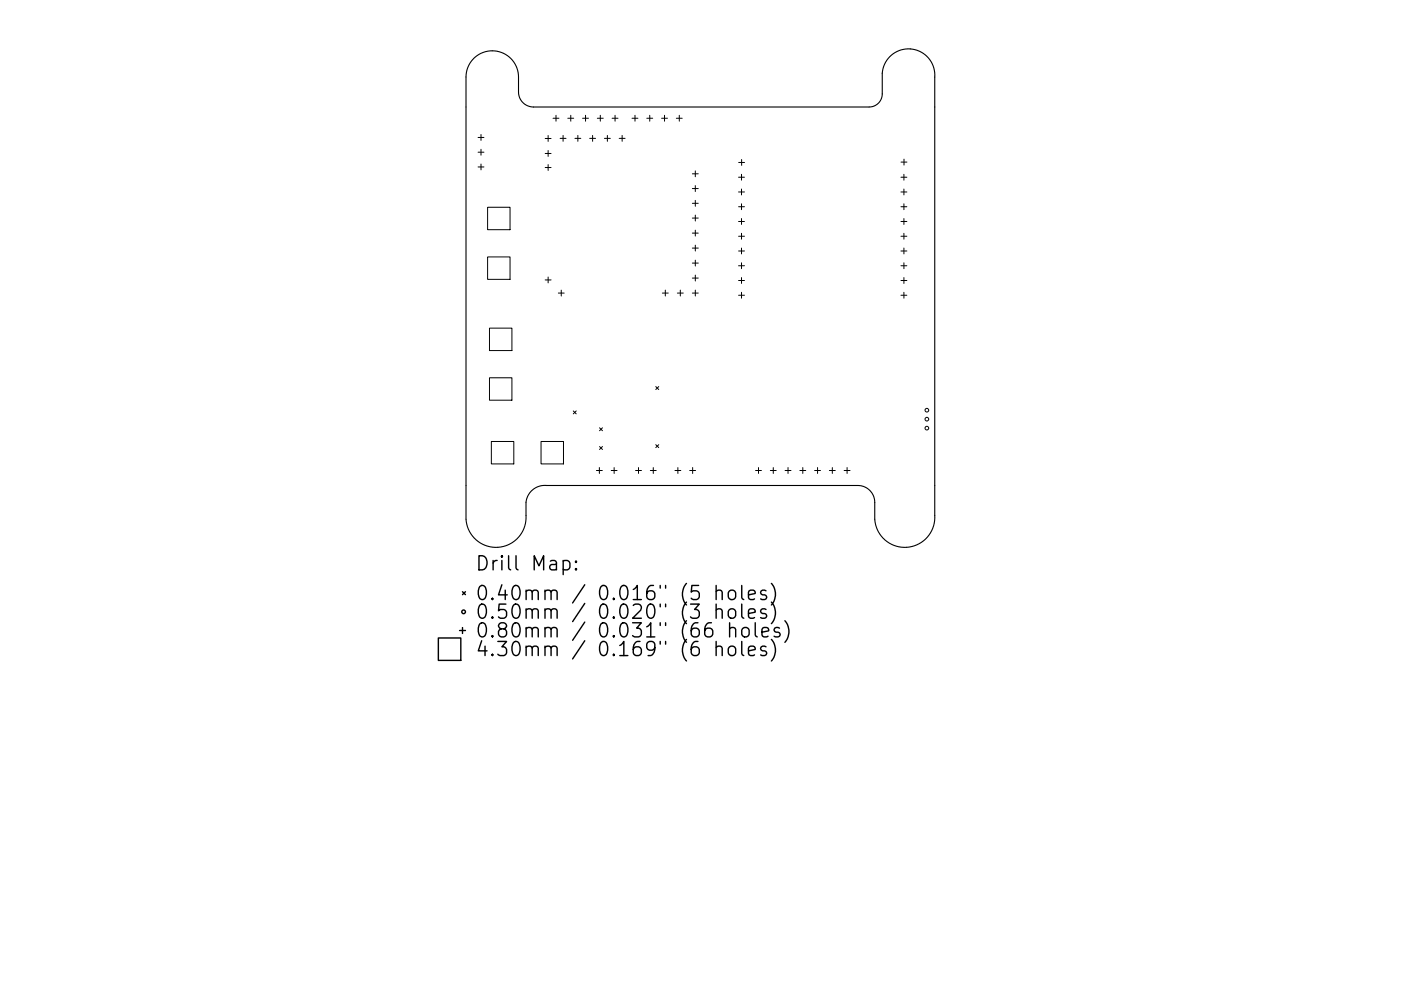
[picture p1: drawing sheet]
<svg xmlns="http://www.w3.org/2000/svg" width="297mm" height="210mm" viewBox="0 0 297 210" stroke-linecap="round" stroke-linejoin="round" font-family="sans-serif">
<defs><g id="words">
<g font-size="4.2">
<text x="100.7" y="121.1">Drill Map:</text>
<text x="100.7" y="127.4">0.40mm / 0.016&quot; (5 holes)</text>
<text x="100.7" y="131.3">0.50mm / 0.020&quot; (3 holes)</text>
<text x="100.7" y="135.3">0.80mm / 0.031&quot; (66 holes)</text>
<text x="100.7" y="139.2">4.30mm / 0.169&quot; (6 holes)</text>
</g>
</g></defs>
<path d="M100.4 12.4a5.6 5.6 0 0 1 6.1-1.2 5.6 5.6 0 0 1 3.4 5.1v3.2a3.2 3.2 0 0 0 3.2 3.2h71.2a2.78 2.78 0 0 0 2.8-2.8v-4.4a5.6 5.6 0 0 1 5.9-5.1 5.6 5.6 0 0 1 5.2 5.9v93.1a6.4 6.4 0 0 1-6 6.7 6.4 6.4 0 0 1-6.7-5.9v-3.6a3.6 3.6 0 0 0-3.6-3.6h-66a4 4 0 0 0-4.4 3.6v2.8a6.4 6.4 0 0 1-5.9 6.7 6.4 6.4 0 0 1-6.8-5.9v-93.9a5.6 5.6 0 0 1 1.6-3.9z" fill="none" stroke="#000" stroke-width=".23"/>
<g fill="none" stroke="#000" stroke-width=".21">
<path d="M101.4 29.2h1.2M101.4 32.3h1.2M101.4 35.4h1.2M102 28.5v1.3M102 31.7v1.2M102 34.8v1.3M115.6 29.4h1.2M115.6 32.6h1.2M115.6 35.5h1.2M116.2 28.8v1.2M116.2 31.9v1.3M116.2 34.9v1.3"/>
<path d="M117.3 25.1h1.2M117.9 24.5v1.2M118.8 29.4h1.2M119.4 28.7v1.3M120.4 25.1h1.2M121 24.5v1.2M121.9 29.4h1.2M122.5 28.7v1.3M123.5 25.1h1.3M124.1 24.5v1.2M125 29.4h1.3M125.6 28.7v1.3"/>
<path d="M126.6 25.1h1.3M127.3 24.5v1.2M128.1 29.4h1.3M128.8 28.7v1.3M129.8 25.1h1.2M130.4 24.5v1.2M131.3 29.4h1.2M131.9 28.7v1.3M134 25.1h1.3M134.6 24.5v1.2M137.1 25.1h1.3M137.8 24.5v1.2"/>
<path d="M140.3 25.1h1.2M140.9 24.5v1.2M143.4 25.1h1.2M144 24.5v1.2M146.8 36.9h1.2M147.4 36.2v1.3M147.4 39.4v1.2M156.6 37.6h1.2M156.6 34.5h1.3M157.2 37v1.2M157.2 33.8v1.3M191 37.6h1.3"/>
<path d="M191 34.4h1.3M191.6 37v1.2M191.7 33.8v1.2M103.4 44h4.7v4.7h-4.7zM103.4 54.5h4.7v4.8h-4.7zM115.6 59.4h1.2M116.2 58.8v1.2M146.8 40h1.2M146.8 43.1h1.2M146.8 46.3h1.2M146.8 49.5h1.2M146.8 52.6h1.2"/>
<path d="M146.8 55.8h1.2M146.8 59h1.2M147.4 42.5v1.3M147.4 45.6v1.3M147.4 48.8v1.3M147.4 52v1.3M147.4 55.2v1.2M147.4 58.4v1.2M156.6 40.7h1.2M156.6 43.9h1.2M156.6 47h1.2M156.6 50.1h1.2"/>
<path d="M156.6 53.3h1.2M156.6 56.4h1.2M156.6 59.5h1.2M157.2 40.1v1.3M157.2 43.2v1.3M157.2 46.4v1.2M157.2 49.5v1.2M157.2 52.6v1.3M157.2 55.8v1.2M157.2 58.9v1.2M191 40.7h1.3M191 43.9h1.3"/>
<path d="M191 47h1.3M191 50.1h1.3M191 53.3h1.3M191 56.4h1.3M191 59.5h1.3M191.6 40.1v1.3M191.6 43.2v1.3M191.6 46.4v1.2M191.6 49.5v1.2M191.6 52.6v1.3M191.6 55.8v1.2M191.6 58.9v1.2"/>
<path d="M103.8 69.6h4.7v4.8h-4.7zM118.4 62.2h1.2M119 61.6v1.2M140.4 62.2h1.3M141.1 61.6v1.2M143.6 62.2h1.3M144.2 61.6v1.2M146.8 62.2h1.2M147.4 61.6v1.2M156.6 62.6h1.2M157.2 62v1.3M191 62.6h1.3"/>
<path d="M191.6 62v1.3M103.8 80.2h4.7v4.7h-4.7zM104.2 93.7h4.7v4.7h-4.7zM114.7 93.7h4.8v4.7h-4.8zM121.5 87.2l.7 .6M122.2 87.2l-.7 .6M126.5 99.8h1.2M127.1 99.2v1.3M127.1 90.8l.6 .6M127.1 94.7l.6 .7M127.7 90.8l-.6 .6M127.7 94.7l-.6 .7"/>
<path d="M129.6 99.8h1.2M130.2 99.2v1.3M134.7 99.8h1.3M135.4 99.2v1.3M137.9 99.8h1.2M138.5 99.2v1.3M139 82l.7 .6M139 94.3l.7 .7M139.7 82l-.7 .6M139.7 94.3l-.7 .7M143.1 99.8h1.2M143.7 99.2v1.3"/>
<path d="M146.2 99.8h1.3M146.9 99.2v1.3M160.2 99.8h1.2M160.8 99.2v1.3M163.3 99.8h1.3M163.9 99.2v1.3M166.5 99.8h1.2M167.1 99.2v1.3M169.6 99.8h1.2M170.2 99.2v1.3M172.7 99.8h1.3M173.3 99.2v1.3"/>
<path d="M175.8 99.8h1.3M176.5 99.2v1.3M179 99.8h1.2M179.6 99.2v1.3"/>
<circle cx="196.5" cy="87" r=".39"/>
<circle cx="196.5" cy="88.9" r=".39"/>
<circle cx="196.5" cy="90.8" r=".39"/>
</g>
<g fill="none" stroke="#000" stroke-width=".3">
<path d="M119.4 119.1l.9-.2 .5 .6v.8l-.3 .5-.2 .1-.9-.1M122.1 119.1l.2 .1-.2 .1-.1-.1 .1-.1v.2M92.9 135.4h4.8v4.7h-4.8zM97.4 133.8h1.3M98.1 125.5l.6 .7M98.1 133.1v1.3M98.7 125.5l-.6 .7M122.1 120.6l.2 .2-.2 .1-.1-.1 .1-.2v.3M151.8 125.5a.74 .74 0 0 1 1.3 .1v1.6M151.8 129.5a.74 .74 0 0 1 1.3 .1v1.6M151.8 137.4a.74 .74 0 0 1 1.3 .1v1.6M151.8 124.2v3"/>
<path d="M151.8 128.2v3M151.8 136.1v3M154.5 125.5a.81 .81 0 0 1 .9-.3 .81 .81 0 0 1 .6 .6v.8a.81 .81 0 0 1-.8 .6 .81 .81 0 0 1-.8-.6v-.8zM154.5 129.5a.81 .81 0 0 1 .9-.3 .81 .81 0 0 1 .6 .5v.9a.81 .81 0 0 1-.8 .6 .81 .81 0 0 1-.8-.6v-.9zM154.5 137.4a.81 .81 0 0 1 .9-.3 .81 .81 0 0 1 .6 .6v.8a.81 .81 0 0 1-.8 .6 .81 .81 0 0 1-.8-.6v-.8zM154.7 133.4a.74 .74 0 0 1 1.3 .2v1.5M154.7 132.1v3M157.3 124.2v2.6l.4 .4M157.3 128.2v2.5l.4 .5M157.3 136.1v2.6l.4 .4M157.4 133.4a.81 .81 0 0 1 .8-.3 .81 .81 0 0 1 .6 .6v.9a.81 .81 0 0 1-.8 .6 .81 .81 0 0 1-.7-.6v-.9zM158.7 126.2l1.4-.3-.1-.5-.9-.2-.4 .4v1.2l.1 .3 .3 .1 .9-.1"/>
<path d="M158.7 130.2l1.4-.3-.1-.6-.9-.1-.4 .4v1.1l.1 .3 .3 .2 .9-.2M158.7 138.1l1.4-.3-.1-.6-.9-.1-.4 .4v1.2l.1 .2 .3 .2 .9-.2M160.1 132.1v2.6l.4 .4M161.5 134.1l1.5-.3-.2-.5-.8-.2-.5 .5v1.1l.2 .3 .3 .1 .8-.1M162.4 125.4l-.7-.2-.4 .4 .1 .5 1 .3 .1 .2-.1 .5-.3 .1-.8-.1M162.4 129.3l-.7-.1-.4 .4 .1 .4 1 .3 .1 .3-.1 .4-.3 .2-.8-.2M162.4 137.2l-.7-.1-.4 .4 .1 .4 1 .3 .1 .3-.1 .4-.3 .2-.8-.2M163.5 123.8a3.4 3.4 0 0 1 0 4.6M163.5 127.7a3.4 3.4 0 0 1 0 4.6M163.5 135.7a3.4 3.4 0 0 1 0 4.5M165.3 133.3l-.8-.2-.4 .5 .2 .4 1 .3 .1 .3-.1 .4-.3 .1-.9-.1M166.4 131.7a3.4 3.4 0 0 1 0 4.6"/>
<circle cx="98.3" cy="129.8" r=".39"/>
</g>
<use href="#words"/>
</svg>
